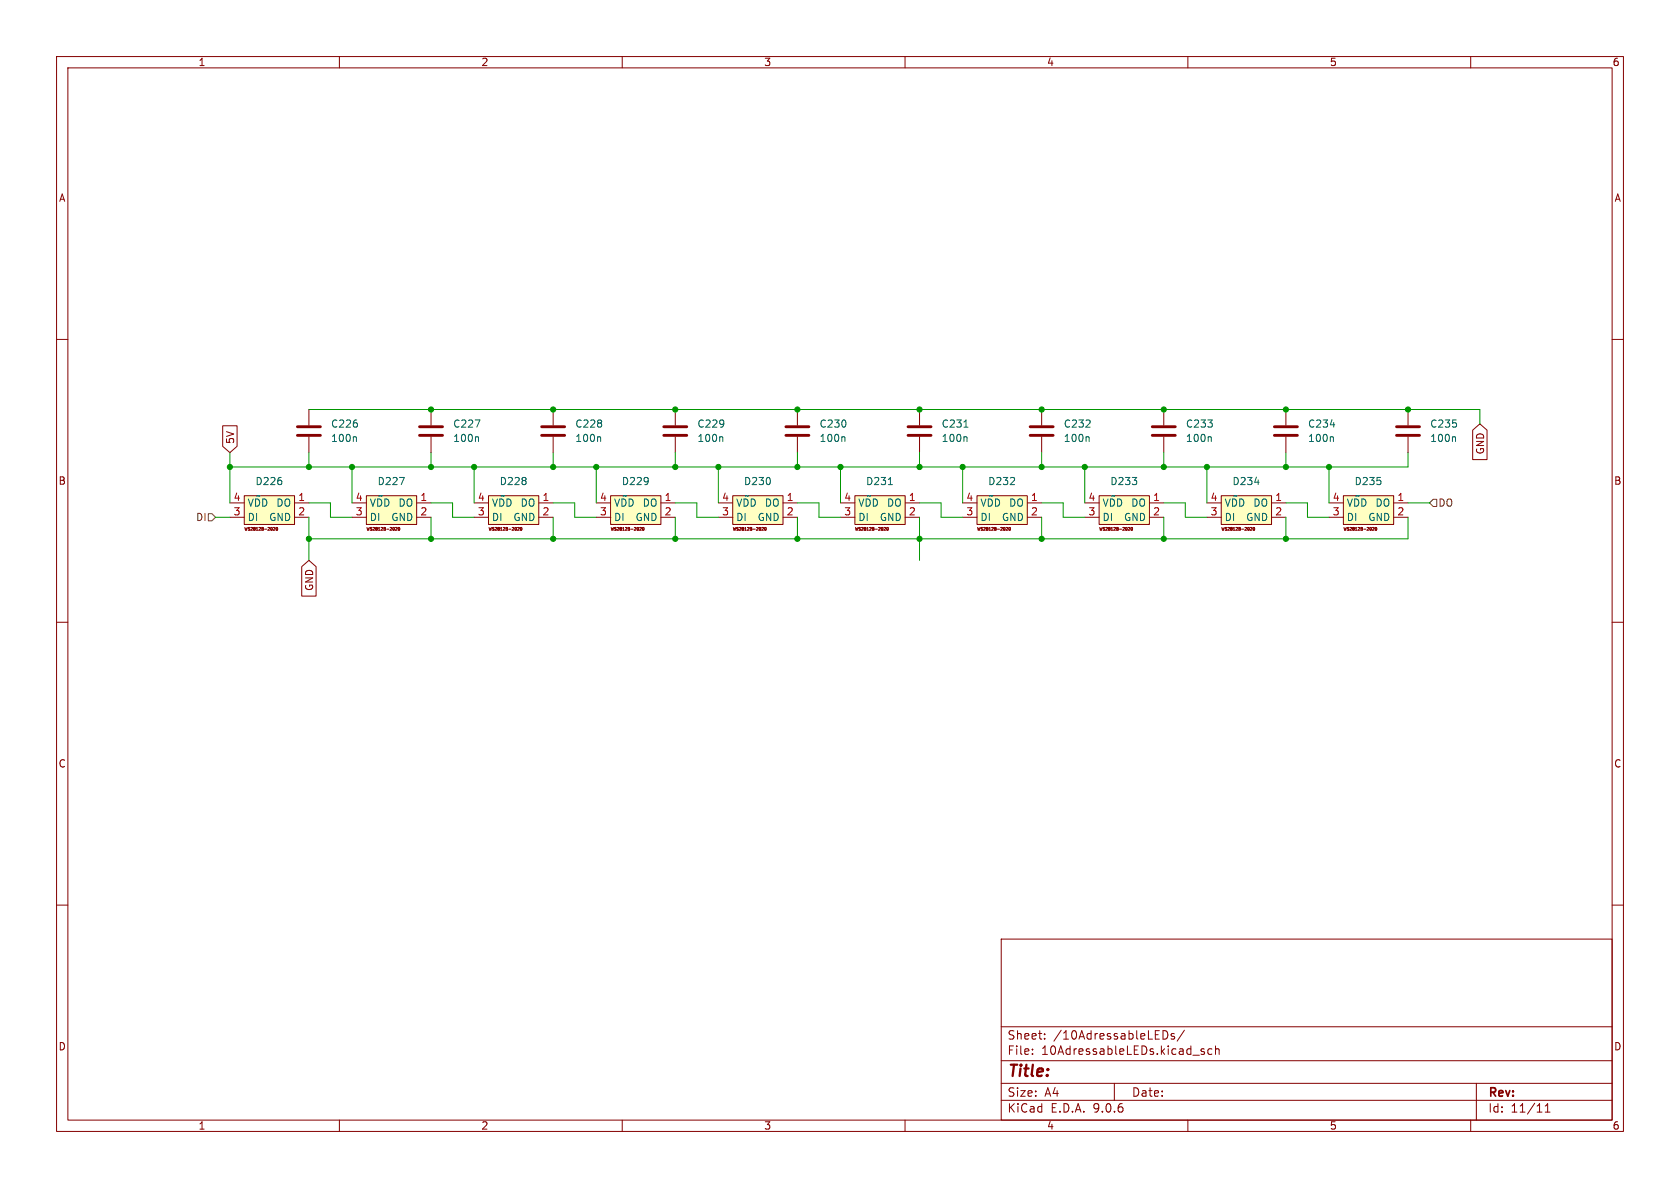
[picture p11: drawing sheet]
<svg xmlns="http://www.w3.org/2000/svg" width="297mm" height="210mm" viewBox="0 0 297 210" stroke-linecap="round" stroke-linejoin="round" font-family="sans-serif">
<defs><g id="words">
<text font-size="2.8" fill="#840000" x="178" y="190.9">Title:</text>
<g font-size="2.1" fill="#840000">
<text x="178" y="184">Sheet:</text>
<text x="186.2" y="184">/10AdressableLEDs/</text>
<text x="178" y="186.7">File:</text>
<text x="184.1" y="186.7">10AdressableLEDs.kicad_sch</text>
<text x="178" y="196.9">KiCad</text>
<text x="178" y="194.1">Size:</text>
<text x="184.7" y="194.1">A4</text>
<text x="185.7" y="196.9">E.D.A.</text>
<text x="193.3" y="196.9">9.0.6</text>
<text x="200" y="194.1">Date:</text>
<text x="263" y="194.3">Rev:</text>
<text x="263" y="196.9">Id:</text>
<text x="267.1" y="196.9">11/11</text>
</g>
<g font-size="1.8" fill="#840000">
<text x="35" y="11.9">1</text>
<text x="85" y="11.9">2</text>
<text x="135" y="11.9">3</text>
<text x="185" y="11.9">4</text>
<text x="235" y="11.9">5</text>
<text x="285" y="11.9">6</text>
<text x="10.3" y="35.9">A</text>
<text x="285.3" y="35.9">A</text>
<text x="41.6" y="78.6" transform="rotate(-90 41.6 78.6)">5V</text>
<text x="262.6" y="80.4" transform="rotate(-90 262.6 80.4)">GND</text>
<text x="10.3" y="85.9">B</text>
<text x="285.3" y="85.9">B</text>
<text x="55.6" y="104.6" transform="rotate(-90 55.6 104.6)">GND</text>
<text x="10.3" y="135.9">C</text>
<text x="285.3" y="135.9">C</text>
<text x="10.3" y="185.9">D</text>
<text x="285.3" y="185.9">D</text>
<text x="35" y="199.9">1</text>
<text x="85" y="199.9">2</text>
<text x="135" y="199.9">3</text>
<text x="185" y="199.9">4</text>
<text x="235" y="199.9">5</text>
<text x="285" y="199.9">6</text>
</g>
<g font-size="1.8" fill="#006464">
<text x="58.4" y="75.8">C226</text>
<text x="80" y="75.8">C227</text>
<text x="101.6" y="75.8">C228</text>
<text x="123.2" y="75.8">C229</text>
<text x="144.8" y="75.8">C230</text>
<text x="166.4" y="75.8">C231</text>
<text x="188" y="75.8">C232</text>
<text x="209.6" y="75.8">C233</text>
<text x="231.1" y="75.8">C234</text>
<text x="252.7" y="75.8">C235</text>
<text x="58.4" y="78.3">100n</text>
<text x="80" y="78.3">100n</text>
<text x="101.6" y="78.3">100n</text>
<text x="123.2" y="78.3">100n</text>
<text x="144.8" y="78.3">100n</text>
<text x="166.4" y="78.3">100n</text>
<text x="188" y="78.3">100n</text>
<text x="209.6" y="78.3">100n</text>
<text x="231.1" y="78.3">100n</text>
<text x="252.7" y="78.3">100n</text>
<text x="43.7" y="89.8">VDD</text>
<text x="45.1" y="86">D226</text>
<text x="45.2" y="88.5">~</text>
<text x="48.8" y="89.8">DO</text>
<text x="65.3" y="89.8">VDD</text>
<text x="66.7" y="86">D227</text>
<text x="66.8" y="88.5">~</text>
<text x="70.3" y="89.8">DO</text>
<text x="86.9" y="89.8">VDD</text>
<text x="88.2" y="86">D228</text>
<text x="88.3" y="88.5">~</text>
<text x="91.9" y="89.8">DO</text>
<text x="108.5" y="89.8">VDD</text>
<text x="109.8" y="86">D229</text>
<text x="109.9" y="88.5">~</text>
<text x="113.5" y="89.8">DO</text>
<text x="130" y="89.8">VDD</text>
<text x="131.4" y="86">D230</text>
<text x="131.5" y="88.5">~</text>
<text x="135.1" y="89.8">DO</text>
<text x="151.6" y="89.8">VDD</text>
<text x="153" y="86">D231</text>
<text x="153.1" y="88.5">~</text>
<text x="156.7" y="89.8">DO</text>
<text x="173.2" y="89.8">VDD</text>
<text x="174.6" y="86">D232</text>
<text x="174.7" y="88.5">~</text>
<text x="178.3" y="89.8">DO</text>
<text x="194.8" y="89.8">VDD</text>
<text x="196.2" y="86">D233</text>
<text x="196.3" y="88.5">~</text>
<text x="199.9" y="89.8">DO</text>
<text x="216.4" y="89.8">VDD</text>
<text x="217.8" y="86">D234</text>
<text x="217.9" y="88.5">~</text>
<text x="221.5" y="89.8">DO</text>
<text x="238" y="89.8">VDD</text>
<text x="239.4" y="86">D235</text>
<text x="239.5" y="88.5">~</text>
<text x="243.1" y="89.8">DO</text>
<text x="43.7" y="92.3">DI</text>
<text x="47.5" y="92.3">GND</text>
<text x="65.3" y="92.3">DI</text>
<text x="69.1" y="92.3">GND</text>
<text x="86.9" y="92.3">DI</text>
<text x="90.7" y="92.3">GND</text>
<text x="108.5" y="92.3">DI</text>
<text x="112.3" y="92.3">GND</text>
<text x="130" y="92.3">DI</text>
<text x="133.8" y="92.3">GND</text>
<text x="151.6" y="92.3">DI</text>
<text x="155.4" y="92.3">GND</text>
<text x="173.2" y="92.3">DI</text>
<text x="177" y="92.3">GND</text>
<text x="194.8" y="92.3">DI</text>
<text x="198.6" y="92.3">GND</text>
<text x="216.4" y="92.3">DI</text>
<text x="220.2" y="92.3">GND</text>
<text x="238" y="92.3">DI</text>
<text x="241.8" y="92.3">GND</text>
</g>
<g font-size="1.8" fill="#a90000">
<text x="41.2" y="88.6">4</text>
<text x="52.6" y="88.6">1</text>
<text x="62.8" y="88.6">4</text>
<text x="74.2" y="88.6">1</text>
<text x="84.4" y="88.6">4</text>
<text x="95.8" y="88.6">1</text>
<text x="106" y="88.6">4</text>
<text x="117.4" y="88.6">1</text>
<text x="127.6" y="88.6">4</text>
<text x="139" y="88.6">1</text>
<text x="149.2" y="88.6">4</text>
<text x="160.6" y="88.6">1</text>
<text x="170.7" y="88.6">4</text>
<text x="182.2" y="88.6">1</text>
<text x="192.3" y="88.6">4</text>
<text x="203.8" y="88.6">1</text>
<text x="213.9" y="88.6">4</text>
<text x="225.4" y="88.6">1</text>
<text x="235.5" y="88.6">4</text>
<text x="246.9" y="88.6">1</text>
<text x="41.2" y="91.2">3</text>
<text x="52.6" y="91.2">2</text>
<text x="62.8" y="91.2">3</text>
<text x="74.2" y="91.2">2</text>
<text x="84.4" y="91.2">3</text>
<text x="95.8" y="91.2">2</text>
<text x="106" y="91.2">3</text>
<text x="117.4" y="91.2">2</text>
<text x="127.6" y="91.2">3</text>
<text x="139" y="91.2">2</text>
<text x="149.2" y="91.2">3</text>
<text x="160.6" y="91.2">2</text>
<text x="170.7" y="91.2">3</text>
<text x="182.2" y="91.2">2</text>
<text x="192.3" y="91.2">3</text>
<text x="203.8" y="91.2">2</text>
<text x="213.9" y="91.2">3</text>
<text x="225.4" y="91.2">2</text>
<text x="235.5" y="91.2">3</text>
<text x="246.9" y="91.2">2</text>
</g>
<g font-size="1.8" fill="#725600">
<text x="254.2" y="89.8">DO</text>
<text x="34.6" y="92.3">DI</text>
</g>
<g font-size=".7" fill="#840000">
<text x="42.8" y="94">WS2812B-2020</text>
<text x="64.4" y="94">WS2812B-2020</text>
<text x="86" y="94">WS2812B-2020</text>
<text x="107.6" y="94">WS2812B-2020</text>
<text x="129.2" y="94">WS2812B-2020</text>
<text x="150.8" y="94">WS2812B-2020</text>
<text x="172.4" y="94">WS2812B-2020</text>
<text x="193.9" y="94">WS2812B-2020</text>
<text x="215.5" y="94">WS2812B-2020</text>
<text x="237.1" y="94">WS2812B-2020</text>
</g>
</g></defs>
<g fill="none" stroke="#840000" stroke-width=".18">
<path d="M10 10h277v190h-277zM12 12h273v186h-273zM60 10v2M110 10v2M160 10v2M210 10v2M260 10v2M10 60h2M76.2 72.4v2.8M76.2 77.2v2.8M285 60h2M10 110h2"/>
<path d="M285 110h2M10 160h2M177 166h108v32h-108zM285 160h2M60 198v2M110 198v2M160 198v2M177 194.5h108M177 191.5h108M177 187.5h108M177 181.5h108M182.5 186.3v.1"/>
<path d="M182.5 185.5v.1M184.7 183.6v.1M184.7 182.8v.1M197 191.5v3M206 182.2a.81 .81 0 0 1 .5 .7 .81 .81 0 0 1-.5 .8M207.6 182.8l-.4-.1-.2 .2 .1 .2 .5 .2v.3h-.6M209.4 182.1l-1.3 2M210 198v2M212.4 185.8l.5 .2 .1 .2-.3 .2-.4-.1M212.4 185.5h.5M214.2 185.5l-.4-.1-.3 .3v.4l.2 .2h.5M214.9 185.5l.2-.1 .4 .1v.9"/>
<path d="M214.9 184.9v1.5M260 198v2M261 191.5v6.5M273.2 196.6h.8M273.2 195.5l.4-.4v1.5"/>
</g>
<path d="M74.2 75.4h4M74.2 77h4" fill="none" stroke="#840000" stroke-width=".51"/>
<path d="M84 74.2h.8l-.5 1.3M84.4 77.2l.2 .2v.6" fill="none" stroke="#006464" stroke-width=".18"/>
<path d="M43.2 87.6h8.9v5.1h-8.9z" fill="#ffffc2"/>
<path d="M184.1 72.4v2.8M184.1 77.2v2.8M40.6 88.9h2.6M40.6 91.4h2.6M43.2 87.6h8.9v5.1h-8.9zM47.9 93.3l.1-.1a.27 .27 0 0 1 .1 .5M47.9 93.7h.2M48.1 93.7h.1M48.3 93.3l.2-.1 .1 .2-.3 .3h.3M48.9 93.3v-.1a.23 .23 0 0 1 .2 .3 .23 .23 0 0 1-.2 .2zM52.1 88.9h2.5M52.1 91.4h2.5" fill="none" stroke="#840000" stroke-width=".18"/>
<path d="M182.1 75.4h4.1M182.1 77h4.1" fill="none" stroke="#840000" stroke-width=".51"/>
<path d="M192.4 77.2l.1 .2v.6" fill="none" stroke="#006464" stroke-width=".18"/>
<path d="M172.7 87.6h8.9v5.1h-8.9z" fill="#ffffc2"/>
<g fill="none" stroke="#840000" stroke-width=".18">
<path d="M54.6 72.4v2.8M54.6 77.2v2.8M205.7 72.4v2.8M205.7 77.2v2.8M227.3 72.4v2.8M227.3 77.2v2.8M170.2 88.9h2.5M170.2 91.4h2.5M172.7 87.6h8.9v5.1h-8.9zM177.5 93.3v-.1a.27 .27 0 0 1 .1 .5M177.5 93.7h.1M177.6 93.7h.1"/>
<path d="M177.9 93.3l.2-.1 .1 .2-.4 .3h.4M178.4 93.3l.1-.1a.23 .23 0 0 1 .1 .3 .23 .23 0 0 1-.2 .2zM181.6 88.9h2.5M181.6 91.4h2.5"/>
</g>
<path d="M52.6 75.4h4M52.6 77h4M203.7 75.4h4.1M203.7 77h4.1M225.3 75.4h4.1M225.3 77h4.1" fill="none" stroke="#840000" stroke-width=".51"/>
<path d="M62.8 77.2l.2 .2v.6M214 77.2l.1 .2v.6M235.2 75.1h.8M235.5 77.2l.2 .2v.6" fill="none" stroke="#006464" stroke-width=".18"/>
<path d="M64.8 87.6h8.9v5.1h-8.9z" fill="#ffffc2"/>
<path d="M62.2 88.9h2.6M62.2 91.4h2.6M64.8 87.6h8.9v5.1h-8.9zM69.5 93.3l.1-.1a.24 .24 0 0 1 .1 .3 .24 .24 0 0 1-.2 .2M69.9 93.3l.2-.1 .1 .2-.3 .3h.3M70.4 93.7a.24 .24 0 0 1 0-.3 .24 .24 0 0 1 .2-.1v.4M70.4 93.7h.1M70.5 93.7h.1M70.6 93.7h.1M73.7 88.9h2.5M73.7 91.4h2.5" fill="none" stroke="#840000" stroke-width=".18"/>
<path d="M70.6 84.4h.9l-.6 1.3" fill="none" stroke="#006464" stroke-width=".18"/>
<path d="M194.3 87.6h8.9v5.1h-8.9z" fill="#ffffc2"/>
<path d="M191.8 88.9h2.5M191.8 91.4h2.5M194.3 87.6h8.9v5.1h-8.9zM199.1 93.3v-.1a.24 .24 0 0 1 .2 .3 .24 .24 0 0 1-.2 .2M199.5 93.3l.1-.1 .1 .2-.3 .3h.3M200 93.7a.24 .24 0 0 1-.1-.3 .24 .24 0 0 1 .2-.1l.1 .4M200 93.7h.1M200.2 93.7h-.1M203.2 88.9h2.5M203.2 91.4h2.5" fill="none" stroke="#840000" stroke-width=".18"/>
<path d="M86.4 87.6h8.8v5.1h-8.8z" fill="#ffffc2"/>
<path d="M162.6 72.4v2.8M162.6 77.2v2.8M83.8 88.9h2.6M83.8 91.4h2.6M86.4 87.6h8.8v5.1h-8.8zM91.1 93.3l.1-.1a.27 .27 0 0 1 .1 .5M91.1 93.7h.1M91.3 93.7h-.1M91.5 93.3l.2-.1 .1 .2-.3 .3h.3M92 93.3l.1-.1a.23 .23 0 0 1 .2 .3 .23 .23 0 0 1-.3 .2zM95.2 88.9h2.6M95.2 91.4h2.6" fill="none" stroke="#840000" stroke-width=".18"/>
<path d="M160.5 75.4h4.1M160.5 77h4.1" fill="none" stroke="#840000" stroke-width=".51"/>
<path d="M170.4 75.5h.7M170.8 77.2l.2 .2v.6" fill="none" stroke="#006464" stroke-width=".18"/>
<path d="M215.9 87.6h8.9v5.1h-8.9z" fill="#ffffc2"/>
<path d="M213.4 88.9h2.5M213.4 91.4h2.5M215.9 87.6h8.9v5.1h-8.9zM220.6 93.3l.1-.1a.27 .27 0 0 1 .1 .5M220.6 93.7h.2M220.8 93.7h.1M221 93.3l.2-.1 .1 .2-.3 .3h.3M221.6 93.3v-.1a.23 .23 0 0 1 .2 .3 .23 .23 0 0 1-.2 .2zM224.8 88.9h2.5M224.8 91.4h2.5" fill="none" stroke="#840000" stroke-width=".18"/>
<path d="M221.8 85.2h.8" fill="none" stroke="#006464" stroke-width=".18"/>
<path d="M237.5 87.6h8.9v5.1h-8.9z" fill="#ffffc2"/>
<g fill="none" stroke="#840000" stroke-width=".18">
<path d="M97.8 72.4v2.8M97.8 77.2v2.8M119.4 72.4v2.8M119.4 77.2v2.8M141 72.4v2.8M141 77.2v2.8M248.9 72.4v2.8M248.9 77.2v2.8M234.9 88.9h2.6M234.9 91.4h2.6M237.5 87.6h8.9v5.1h-8.9zM242.2 93.3l.1-.1a.24 .24 0 0 1 .2 .3 .24 .24 0 0 1-.3 .2"/>
<path d="M242.6 93.3l.2-.1 .1 .2-.3 .3h.3M243.2 93.7a.24 .24 0 0 1-.1-.3 .24 .24 0 0 1 .2-.1l.1 .4M243.2 93.7h.1M243.4 93.7h-.1M246.4 88.9h2.5M246.4 91.4h2.5"/>
</g>
<path d="M95.8 75.4h4M95.8 77h4M117.3 75.4h4.1M117.3 77h4.1M138.9 75.4h4.1M138.9 77h4.1M246.9 75.4h4.1M246.9 77h4.1" fill="none" stroke="#840000" stroke-width=".51"/>
<path d="M106 77.2l.2 .2v.6M127.6 77.2l.2 .2v.6M149.2 77.2l.2 .2v.6M257.1 77.2l.2 .2v.6" fill="none" stroke="#006464" stroke-width=".18"/>
<path d="M107.9 87.6h8.9v5.1h-8.9z" fill="#ffffc2"/>
<path d="M105.4 88.9h2.5M105.4 91.4h2.5M107.9 87.6h8.9v5.1h-8.9zM112.7 93.3v-.1a.24 .24 0 0 1 .2 .3 .24 .24 0 0 1-.2 .2M113.1 93.3l.2-.1 .1 .2-.3 .3h.3M113.6 93.7a.24 .24 0 0 1-.1-.3 .24 .24 0 0 1 .3-.1v.4M113.6 93.7h.1M113.6 93.7h.2M113.8 93.7h.1M116.8 88.9h2.6M116.8 91.4h2.6" fill="none" stroke="#840000" stroke-width=".18"/>
<path d="M151.1 87.6h8.9v5.1h-8.9z" fill="#ffffc2"/>
<path d="M148.6 88.9h2.5M148.6 91.4h2.5M151.1 87.6h8.9v5.1h-8.9zM155.9 93.3v-.1a.24 .24 0 0 1 .2 .3 .24 .24 0 0 1-.2 .2M156.3 93.3l.2-.1 .1 .2-.3 .3h.3M156.8 93.7a.24 .24 0 0 1-.1-.3 .24 .24 0 0 1 .3-.1v.4M156.8 93.7h.1M156.8 93.7h.2M157 93.7h.1M160 88.9h2.6M160 91.4h2.6" fill="none" stroke="#840000" stroke-width=".18"/>
<path d="M157 85.7h.8" fill="none" stroke="#006464" stroke-width=".18"/>
<path d="M129.5 87.6h8.9v5.1h-8.9z" fill="#ffffc2"/>
<g fill="none" stroke="#840000" stroke-width=".18">
<path d="M39.4 75.3h2.5v3.6l-1.3 1.1-1.2-1.1zM260.3 76l1.3-1.1 1.3 1.1v5.2h-2.6zM127 88.9h2.5M127 91.4h2.5M129.5 87.6h8.9v5.1h-8.9zM134.3 93.3v-.1a.27 .27 0 0 1 .1 .5M134.3 93.7h.1M134.4 93.7h.1M134.7 93.3l.2-.1 .1 .2-.3 .3h.3M135.2 93.3l.1-.1a.23 .23 0 0 1 .2 .3 .23 .23 0 0 1-.3 .2zM138.4 88.9h2.6M138.4 91.4h2.6"/>
<path d="M53.3 100.2l1.3-1.1 1.3 1.1v5.2h-2.6z"/>
</g>
<path d="M36.8 90.8h.7l.6 .6-.6 .7h-.7zM253.4 88.3h.6v1.2h-.6l-.7-.6z" fill="none" stroke="#725600" stroke-width=".18"/>
<g fill="none" stroke="#009600" stroke-width=".18">
<path d="M54.6 72.4h207v2.5M38.1 91.4h2.5M40.6 80v8.9M54.6 88.9h3.8v2.5h3.8M54.6 80v2.6M54.6 91.4v7.7M62.2 82.6v6.3M76.2 80v2.6M76.2 91.4v3.9M76.2 88.9h3.8v2.5h3.8M83.8 82.6v6.3M97.8 88.9h3.8v2.5h3.8"/>
<path d="M97.8 80v2.6M97.8 91.4v3.9M105.4 82.6v6.3M119.4 88.9h3.8v2.5h3.8M119.4 80v2.6M119.4 91.4v3.9M127 82.6v6.3M141 88.9h3.8v2.5h3.8M141 80v2.6M141 91.4v3.9M148.6 82.6v6.3M162.6 88.9h3.8v2.5h3.8"/>
<path d="M162.6 80v2.6M162.6 91.4v7.7M170.2 82.6v6.3M184.1 88.9h3.9v2.5h3.8M184.1 80v2.6M184.1 91.4v3.9M191.8 82.6v6.3M205.7 88.9h3.8v2.5h3.9M205.7 80v2.6M205.7 91.4v3.9M213.4 82.6v6.3M227.3 88.9h3.8v2.5h3.8"/>
<path d="M227.3 80v2.6M227.3 91.4v3.9M234.9 82.6v6.3M248.9 80v2.6h-208.3M248.9 91.4v3.9h-194.3M248.9 88.9h3.8"/>
</g>
<g fill="#009600" stroke="#009600" stroke-width=".18">
<circle cx="54.6" cy="82.6" r=".46"/>
<circle cx="54.6" cy="95.3" r=".46"/>
<circle cx="76.2" cy="82.6" r=".46"/>
<circle cx="76.2" cy="95.3" r=".46"/>
<circle cx="83.8" cy="82.6" r=".46"/>
<circle cx="76.2" cy="72.4" r=".46"/>
<circle cx="40.6" cy="82.6" r=".46"/>
<circle cx="62.2" cy="82.6" r=".46"/>
<circle cx="184.1" cy="82.6" r=".46"/>
<circle cx="184.1" cy="95.3" r=".46"/>
<circle cx="184.1" cy="72.4" r=".46"/>
<circle cx="191.8" cy="82.6" r=".46"/>
<circle cx="170.2" cy="82.6" r=".46"/>
<circle cx="227.3" cy="72.4" r=".46"/>
<circle cx="205.7" cy="82.6" r=".46"/>
<circle cx="213.4" cy="82.6" r=".46"/>
<circle cx="205.7" cy="72.4" r=".46"/>
<circle cx="205.7" cy="95.3" r=".46"/>
<circle cx="234.9" cy="82.6" r=".46"/>
<circle cx="227.3" cy="82.6" r=".46"/>
<circle cx="227.3" cy="95.3" r=".46"/>
<circle cx="248.9" cy="72.4" r=".46"/>
<circle cx="105.4" cy="82.6" r=".46"/>
<circle cx="97.8" cy="72.4" r=".46"/>
<circle cx="97.8" cy="82.6" r=".46"/>
<circle cx="97.8" cy="95.3" r=".46"/>
<circle cx="119.4" cy="95.3" r=".46"/>
<circle cx="119.4" cy="82.6" r=".46"/>
<circle cx="119.4" cy="72.4" r=".46"/>
<circle cx="162.6" cy="95.3" r=".46"/>
<circle cx="141" cy="72.4" r=".46"/>
<circle cx="127" cy="82.6" r=".46"/>
<circle cx="141" cy="82.6" r=".46"/>
<circle cx="141" cy="95.3" r=".46"/>
<circle cx="162.6" cy="72.4" r=".46"/>
<circle cx="162.6" cy="82.6" r=".46"/>
<circle cx="148.6" cy="82.6" r=".46"/>
</g>
<use href="#words"/>
</svg>
